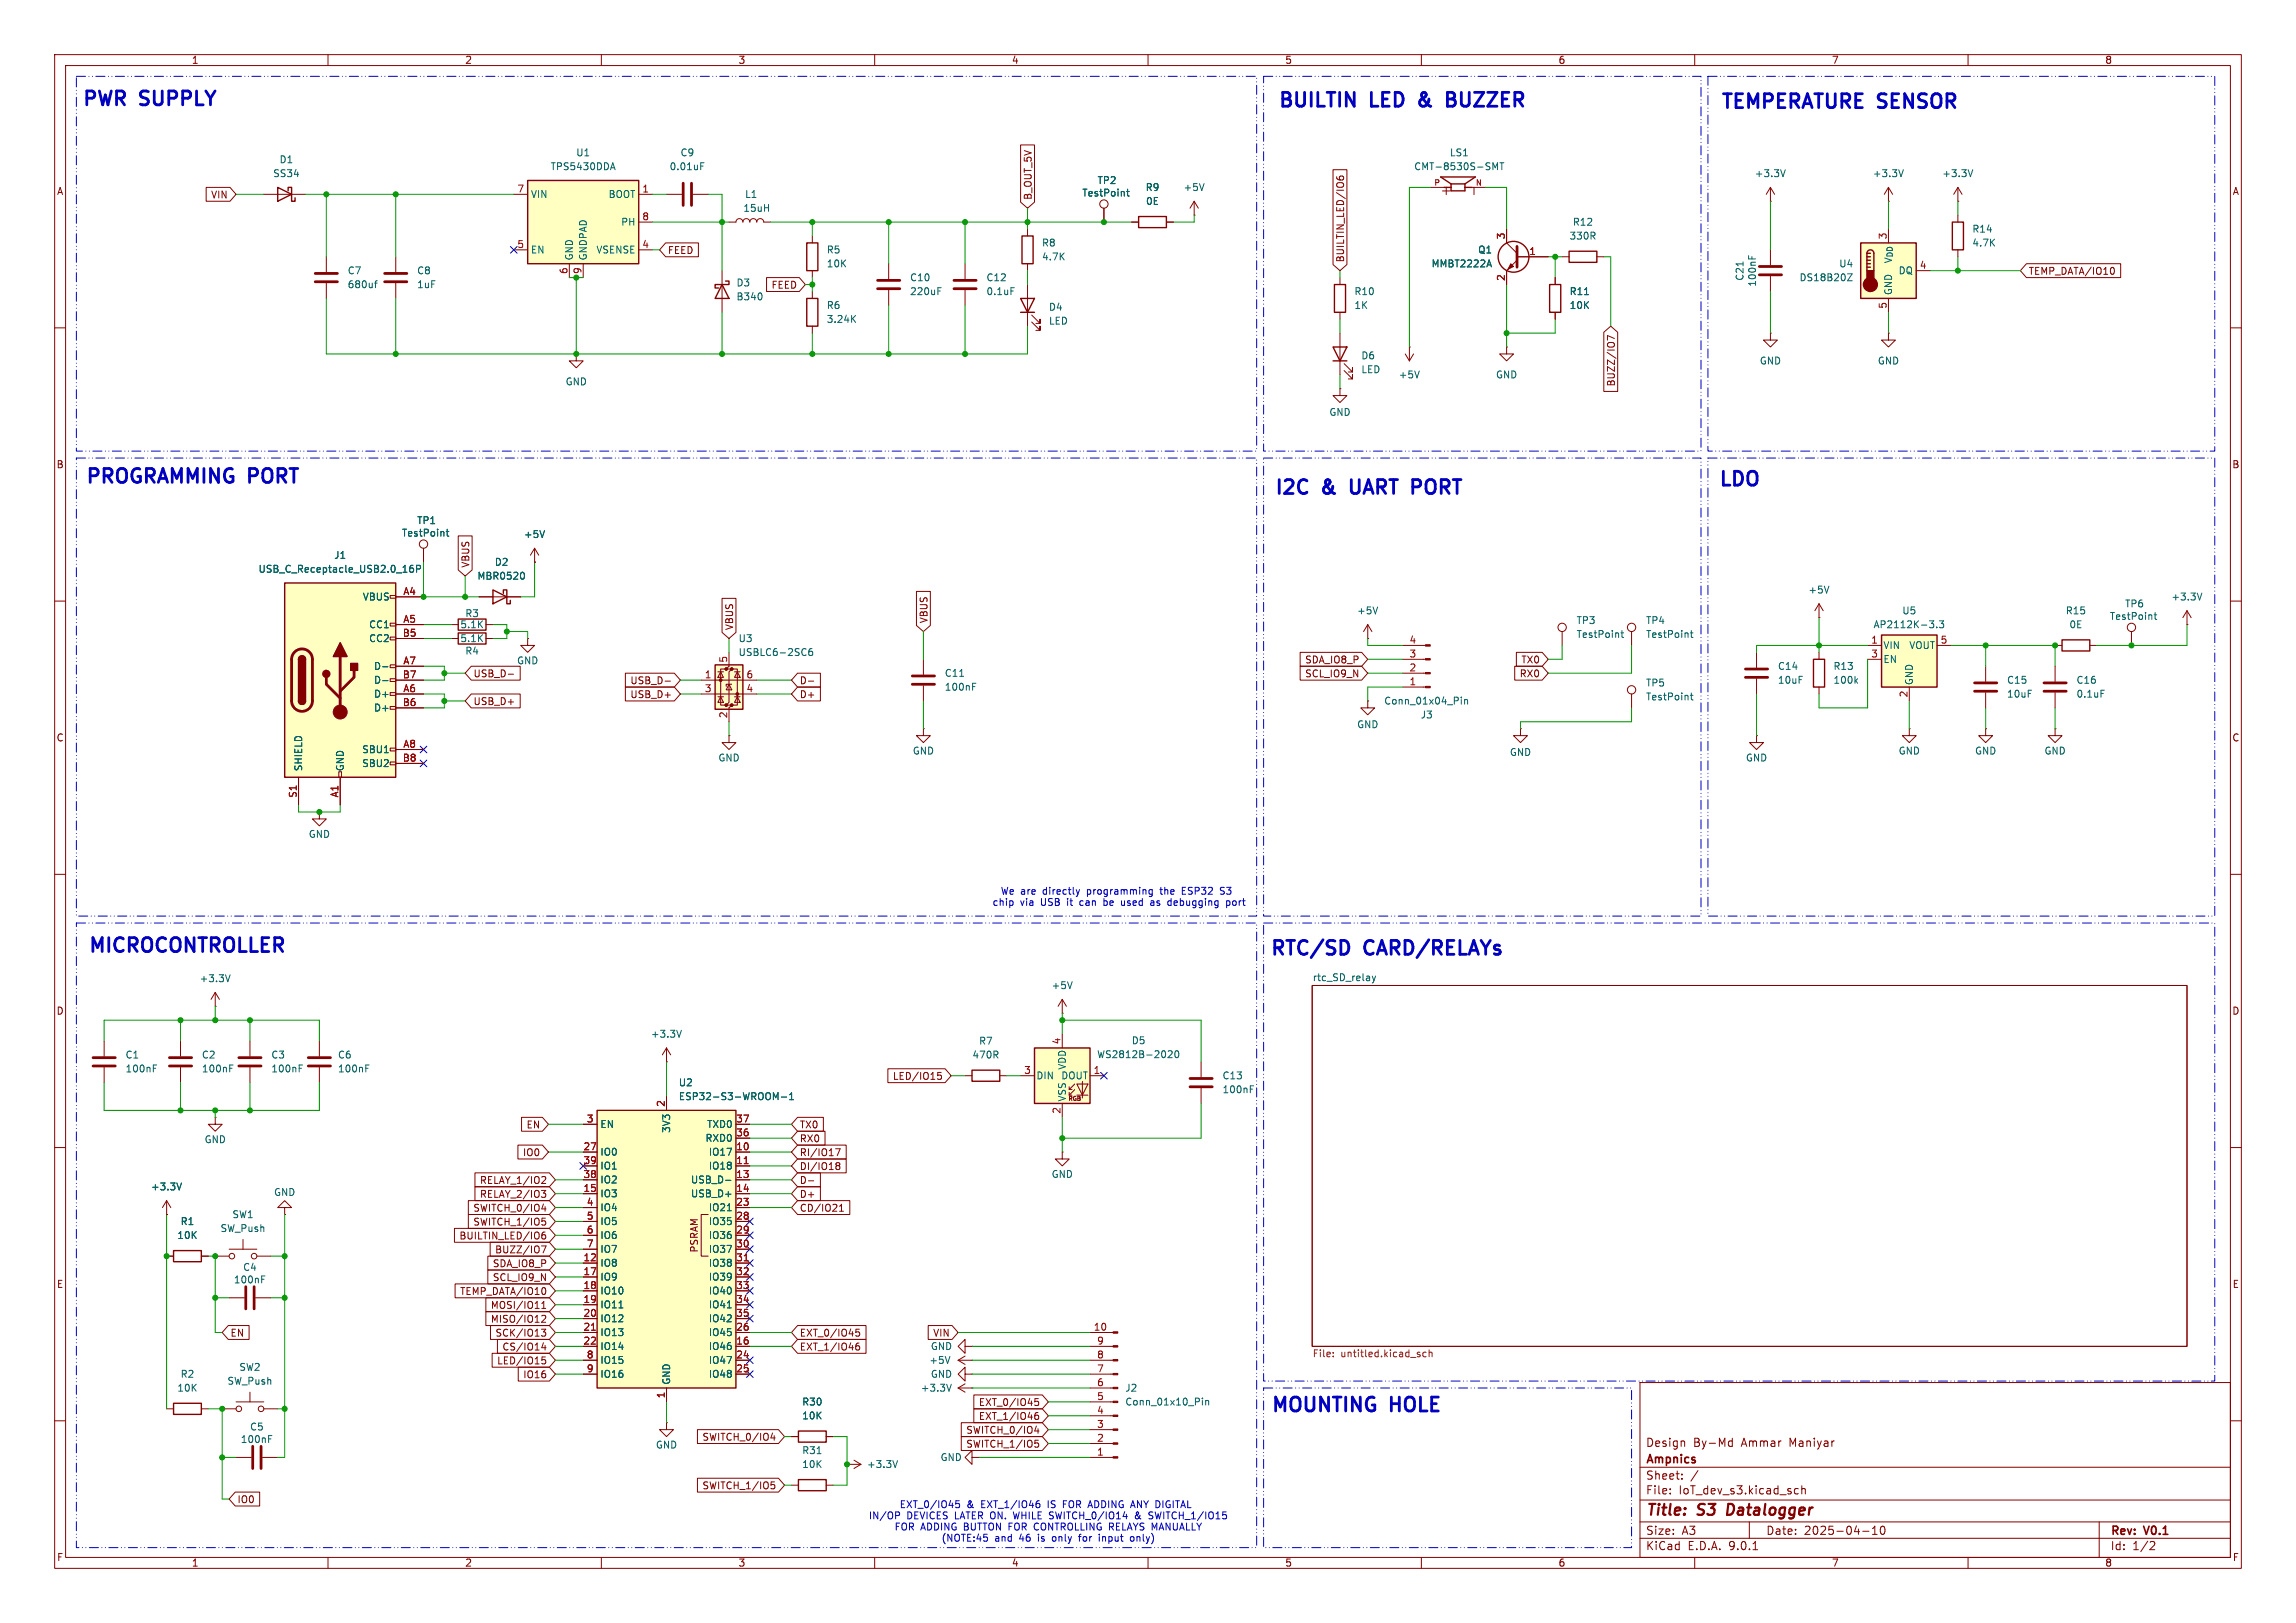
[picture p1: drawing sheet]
<svg xmlns="http://www.w3.org/2000/svg" width="420mm" height="297mm" viewBox="0 0 420 297" stroke-linecap="round" stroke-linejoin="round" font-family="sans-serif">
<defs><g id="words">
<g font-size="3.5" fill="#0000c2">
<text x="14.8" y="20.1">PWR</text>
<text x="25.7" y="20.1">SUPPLY</text>
<text x="233.5" y="20.3">BUILTIN</text>
<text x="250.8" y="20.3">LED</text>
<text x="260.6" y="20.3">&amp;</text>
<text x="266.7" y="20.3">BUZZER</text>
<text x="314.5" y="20.6">TEMPERATURE SENSOR</text>
<text x="15.4" y="89.2">PROGRAMMING PORT</text>
<text x="314.1" y="89.7">LDO</text>
<text x="232.9" y="91.2">I2C</text>
<text x="242" y="91.2">&amp;</text>
<text x="248.1" y="91.2">UART PORT</text>
<text x="15.9" y="175">MICROCONTROLLER</text>
<text x="232.1" y="175.5">RTC/SD</text>
<text x="249.7" y="175.5">CARD/RELAYs</text>
<text x="232.2" y="259.1">MOUNTING</text>
<text x="254.4" y="259.1">HOLE</text>
</g>
<g font-size="2.8" fill="#840000">
<text x="301" y="277.9">Title:</text>
<text x="310.6" y="277.9">S3</text>
<text x="316.8" y="277.9">Datalogger</text>
</g>
<text font-size="2.5" fill="#840000" x="265.5" y="36.1" transform="rotate(-90 265.5 36.1)">+</text>
<g font-size="2.1" fill="#840000">
<text x="301" y="268.2">Ampnics</text>
<text x="301" y="265">Design</text>
<text x="309.7" y="265">By-Md</text>
<text x="318.6" y="265">Ammar</text>
<text x="327.5" y="265">Maniyar</text>
<text x="301" y="273.7">File:</text>
<text x="301" y="271">Sheet:</text>
<text x="307.1" y="273.7">IoT_dev_s3.kicad_sch</text>
<text x="301" y="281.1">Size:</text>
<text x="307.6" y="281.1">A3</text>
<text x="323" y="281.1">Date:</text>
<text x="330" y="281.1">2025-04-10</text>
<text x="386" y="281.3">Rev:</text>
<text x="392.4" y="281.3">V0.1</text>
<text x="301" y="283.9">KiCad</text>
<text x="308.7" y="283.9">E.D.A.</text>
<text x="316.3" y="283.9">9.0.1</text>
<text x="386" y="283.9">Id:</text>
<text x="390.1" y="283.9">1/2</text>
</g>
<g font-size="1.8" fill="#840000">
<text x="35" y="11.9">1</text>
<text x="85" y="11.9">2</text>
<text x="135" y="11.9">3</text>
<text x="185" y="11.9">4</text>
<text x="235" y="11.9">5</text>
<text x="285" y="11.9">6</text>
<text x="335" y="11.9">7</text>
<text x="385" y="11.9">8</text>
<text x="10.3" y="35.9">A</text>
<text x="408.3" y="35.9">A</text>
<text x="38.5" y="36.5">VIN</text>
<text x="188.9" y="36.7" transform="rotate(-90 188.9 36.7)">B_OUT_5V</text>
<text x="122.1" y="46.7">FEED</text>
<text x="141" y="53">FEED</text>
<text x="246.1" y="48.1" transform="rotate(-90 246.1 48.1)">BUILTIN_LED/IO6</text>
<text x="371" y="50.5">TEMP_DATA/IO10</text>
<text x="295.6" y="70.8" transform="rotate(-90 295.6 70.8)">BUZZ/IO7</text>
<text x="10.3" y="85.9">B</text>
<text x="408.2" y="85.9">B</text>
<text x="86" y="104" transform="rotate(-90 86 104)">VBUS</text>
<text x="134.3" y="115.4" transform="rotate(-90 134.3 115.4)">VBUS</text>
<text x="169.9" y="114.1" transform="rotate(-90 169.9 114.1)">VBUS</text>
<text x="86.5" y="124.1">USB_D-</text>
<text x="115.2" y="125.4">USB_D-</text>
<text x="146.2" y="125.4">D-</text>
<text x="238.6" y="121.6">SDA_IO8_P</text>
<text x="238.6" y="124.1">SCL_IO9_N</text>
<text x="277.9" y="124.1">RX0</text>
<text x="278.2" y="121.6">TX0</text>
<text x="86.5" y="129.2">USB_D+</text>
<text x="115.2" y="128">USB_D+</text>
<text x="146.2" y="128">D+</text>
<text x="10.3" y="135.9">C</text>
<text x="408.2" y="135.9">C</text>
<text x="10.3" y="185.9">D</text>
<text x="408.2" y="185.9">D</text>
<text x="163.2" y="197.8">LED/IO15</text>
<text x="96.2" y="206.7">EN</text>
<text x="146.2" y="206.7">TX0</text>
<text x="146.2" y="209.2">RX0</text>
<text x="95.6" y="211.8">IO0</text>
<text x="146.2" y="211.8">RI/IO17</text>
<text x="146.2" y="214.3">DI/IO18</text>
<text x="86.5" y="221.9">SWITCH_0/IO4</text>
<text x="87.7" y="216.9">RELAY_1/IO2</text>
<text x="87.7" y="219.4">RELAY_2/IO3</text>
<text x="146.2" y="221.9">CD/IO21</text>
<text x="146.2" y="216.9">D-</text>
<text x="146.2" y="219.4">D+</text>
<text x="83.9" y="227">BUILTIN_LED/IO6</text>
<text x="86.5" y="224.5">SWITCH_1/IO5</text>
<text x="90" y="232.1">SDA_IO8_P</text>
<text x="90.5" y="229.6">BUZZ/IO7</text>
<text x="127.9" y="229.3" transform="rotate(-90 127.9 229.3)">PSRAM</text>
<text x="10.3" y="235.9">E</text>
<text x="84.1" y="237.2">TEMP_DATA/IO10</text>
<text x="89.7" y="239.7">MOSI/IO11</text>
<text x="90" y="234.6">SCL_IO9_N</text>
<text x="408.3" y="235.9">E</text>
<text x="42.1" y="244.8">EN</text>
<text x="89.7" y="242.3">MISO/IO12</text>
<text x="90.5" y="244.8">SCK/IO13</text>
<text x="146.2" y="244.8">EXT_0/IO45</text>
<text x="170.6" y="244.8">VIN</text>
<text x="90.8" y="249.9">LED/IO15</text>
<text x="91.8" y="247.3">CS/IO14</text>
<text x="146.2" y="247.3">EXT_1/IO46</text>
<text x="95.6" y="252.4">IO16</text>
<text x="179" y="257.5">EXT_0/IO45</text>
<text x="128.4" y="263.8">SWITCH_0/IO4</text>
<text x="176.7" y="262.6">SWITCH_0/IO4</text>
<text x="179" y="260">EXT_1/IO46</text>
<text x="176.7" y="265.1">SWITCH_1/IO5</text>
<text x="43.3" y="275.3">IO0</text>
<text x="128.4" y="272.7">SWITCH_1/IO5</text>
<text x="10.3" y="285.9">F</text>
<text x="35" y="286.9">1</text>
<text x="85" y="286.9">2</text>
<text x="135" y="286.9">3</text>
<text x="185" y="286.9">4</text>
<text x="235" y="286.9">5</text>
<text x="285" y="286.9">6</text>
<text x="335" y="286.9">7</text>
<text x="385" y="286.9">8</text>
<text x="408.3" y="285.9">F</text>
</g>
<g font-size="1.8" fill="#006464">
<text x="105.3" y="28.8">U1</text>
<text x="124.4" y="28.8">C9</text>
<text x="265.1" y="28.8">LS1</text>
<text x="49.9" y="32.6">SS34</text>
<text x="51" y="30.1">D1</text>
<text x="100.6" y="31.3">TPS5430DDA</text>
<text x="122.4" y="31.3">0.01uF</text>
<text x="200.7" y="33.9">TP2</text>
<text x="209.5" y="35.2">R9</text>
<text x="216.4" y="35.2">+5V</text>
<text x="258.6" y="31.3">CMT-8530S-SMT</text>
<text x="320.9" y="32.6">+3.3V</text>
<text x="342.5" y="32.6">+3.3V</text>
<text x="355.2" y="32.6">+3.3V</text>
<text x="97" y="36.4">VIN</text>
<text x="111.2" y="36.4">BOOT</text>
<text x="113.5" y="41.5">PH</text>
<text x="135.9" y="39">15uH</text>
<text x="136.2" y="36.4">L1</text>
<text x="197.9" y="36.2">TestPoint</text>
<text x="209.5" y="37.7">0E</text>
<text x="287.6" y="41.5">R12</text>
<text x="97" y="46.6">EN</text>
<text x="105" y="47.8" transform="rotate(-90 105 47.8)">GND</text>
<text x="107.5" y="47.8" transform="rotate(-90 107.5 47.8)">GNDPAD</text>
<text x="109" y="46.6">VSENSE</text>
<text x="151.1" y="46.6">R5</text>
<text x="190.5" y="45.3">R8</text>
<text x="190.5" y="47.9">4.7K</text>
<text x="270.3" y="46.6">Q1</text>
<text x="287" y="44">330R</text>
<text x="360.7" y="42.8">R14</text>
<text x="360.7" y="45.3">4.7K</text>
<text x="63.5" y="50.4">C7</text>
<text x="63.5" y="52.9">680uf</text>
<text x="76.2" y="50.4">C8</text>
<text x="76.2" y="52.9">1uF</text>
<text x="134.6" y="52.6">D3</text>
<text x="151.1" y="49.1">10K</text>
<text x="166.4" y="51.7">C10</text>
<text x="180.3" y="51.7">C12</text>
<text x="261.8" y="49.1">MMBT2222A</text>
<text x="319.1" y="51.5" transform="rotate(-90 319.1 51.5)">C21</text>
<text x="321.4" y="52.6" transform="rotate(-90 321.4 52.6)">100nF</text>
<text x="329.1" y="51.7">DS18B20Z</text>
<text x="336.3" y="49.1">U4</text>
<text x="346.3" y="48.3" transform="rotate(-90 346.3 48.3)">V_{DD}</text>
<text x="347.2" y="50.4">DQ</text>
<text x="134.6" y="55.2">B340</text>
<text x="151.1" y="56.7">R6</text>
<text x="151.1" y="59.3">3.24K</text>
<text x="166.4" y="54.2">220uF</text>
<text x="180.3" y="54.2">0.1uF</text>
<text x="191.8" y="57.1">D4</text>
<text x="191.8" y="59.6">LED</text>
<text x="247.7" y="56.7">1K</text>
<text x="247.7" y="54.2">R10</text>
<text x="287" y="54.2">R11</text>
<text x="287" y="56.7">10K</text>
<text x="346.3" y="54.1" transform="rotate(-90 346.3 54.1)">GND</text>
<text x="248.9" y="66">D6</text>
<text x="103.4" y="70.7">GND</text>
<text x="248.9" y="68.5">LED</text>
<text x="255.8" y="69.4">+5V</text>
<text x="273.6" y="69.4">GND</text>
<text x="321.8" y="66.9">GND</text>
<text x="343.4" y="66.9">GND</text>
<text x="243.1" y="76.3">GND</text>
<text x="73.4" y="98.4">TestPoint</text>
<text x="76.2" y="96.1">TP1</text>
<text x="95.8" y="98.7">+5V</text>
<text x="47.2" y="105">USB_C_Receptacle_USB2.0_16P</text>
<text x="61" y="102.5">J1</text>
<text x="87.2" y="106.3">MBR0520</text>
<text x="90.4" y="103.7">D2</text>
<text x="66.3" y="110.1">VBUS</text>
<text x="85" y="113.1">R3</text>
<text x="248.2" y="112.6">+5V</text>
<text x="330.7" y="108.8">+5V</text>
<text x="347.9" y="112.6">U5</text>
<text x="377.8" y="112.6">R15</text>
<text x="385.8" y="113.6">TestPoint</text>
<text x="388.6" y="111.4">TP6</text>
<text x="397.1" y="110.1">+3.3V</text>
<text x="67.4" y="115.2">CC1</text>
<text x="67.4" y="117.7">CC2</text>
<text x="84.1" y="115.2">5.1K</text>
<text x="84.1" y="117.7">5.1K</text>
<text x="85" y="120">R4</text>
<text x="135" y="117.7">U3</text>
<text x="288.3" y="114.4">TP3</text>
<text x="288.3" y="116.9">TestPoint</text>
<text x="301" y="114.4">TP4</text>
<text x="301" y="116.9">TestPoint</text>
<text x="342.6" y="115.2">AP2112K-3.3</text>
<text x="344.4" y="119">VIN</text>
<text x="349.2" y="119">VOUT</text>
<text x="378.4" y="115.2">0E</text>
<text x="68.3" y="122.8">D-</text>
<text x="68.3" y="125.3">D-</text>
<text x="94.5" y="121.8">GND</text>
<text x="135" y="120.2">USBLC6-2SC6</text>
<text x="172.7" y="124.1">C11</text>
<text x="301" y="125.8">TP5</text>
<text x="325.1" y="122.8">C14</text>
<text x="325.1" y="125.3">10uF</text>
<text x="335.3" y="122.8">R13</text>
<text x="335.3" y="125.3">100k</text>
<text x="344.4" y="121.5">EN</text>
<text x="350.1" y="125.5" transform="rotate(-90 350.1 125.5)">GND</text>
<text x="367" y="125.3">C15</text>
<text x="379.7" y="125.3">C16</text>
<text x="68.3" y="127.9">D+</text>
<text x="68.3" y="130.4">D+</text>
<text x="172.7" y="126.6">100nF</text>
<text x="253.1" y="129.1">Conn_01x04_Pin</text>
<text x="259.8" y="131.7">J3</text>
<text x="301" y="128.4">TestPoint</text>
<text x="367" y="127.9">10uF</text>
<text x="379.7" y="127.9">0.1uF</text>
<text x="248.2" y="133.5">GND</text>
<text x="55.5" y="141.2" transform="rotate(-90 55.5 141.2)">SHIELD</text>
<text x="63.1" y="141.2" transform="rotate(-90 63.1 141.2)">GND</text>
<text x="66.2" y="138">SBU1</text>
<text x="66.2" y="140.6">SBU2</text>
<text x="131.3" y="139.5">GND</text>
<text x="166.9" y="138.3">GND</text>
<text x="276.1" y="138.5">GND</text>
<text x="319.3" y="139.5">GND</text>
<text x="347.2" y="138.3">GND</text>
<text x="361.2" y="138.3">GND</text>
<text x="373.9" y="138.3">GND</text>
<text x="56.4" y="153.5">GND</text>
<text x="36.4" y="179.9">+3.3V</text>
<text x="240" y="179.6">rtc_SD_relay</text>
<text x="192.3" y="181.2">+5V</text>
<text x="119" y="190.1">+3.3V</text>
<text x="179" y="191.4">R7</text>
<text x="206.9" y="191.3">D5</text>
<text x="22.9" y="193.9">C1</text>
<text x="22.9" y="196.4">100nF</text>
<text x="36.8" y="193.9">C2</text>
<text x="36.8" y="196.4">100nF</text>
<text x="49.5" y="193.9">C3</text>
<text x="49.5" y="196.4">100nF</text>
<text x="61.7" y="193.9">C6</text>
<text x="61.7" y="196.4">100nF</text>
<text x="177.8" y="193.9">470R</text>
<text x="189.5" y="197.7">DIN</text>
<text x="194" y="197.7">DOUT</text>
<text x="195.2" y="195.9" transform="rotate(-90 195.2 195.9)">VDD</text>
<text x="200.6" y="193.8">WS2812B-2020</text>
<text x="223.5" y="197.7">C13</text>
<text x="124.1" y="199">U2</text>
<text x="124.1" y="201.5">ESP32-S3-WROOM-1</text>
<text x="195.2" y="201.7" transform="rotate(-90 195.2 201.7)">VSS</text>
<text x="223.5" y="200.3">100nF</text>
<text x="37.3" y="209.4">GND</text>
<text x="109.7" y="206.6">EN</text>
<text x="122.8" y="207.4" transform="rotate(-90 122.8 207.4)">3V3</text>
<text x="128.9" y="209.1">RXD0</text>
<text x="129.3" y="206.6">TXD0</text>
<text x="109.7" y="211.7">IO0</text>
<text x="109.7" y="214.2">IO1</text>
<text x="129.6" y="211.7">IO17</text>
<text x="129.6" y="214.2">IO18</text>
<text x="192.3" y="215.7">GND</text>
<text x="27.5" y="218">+3.3V</text>
<text x="50" y="219">GND</text>
<text x="109.7" y="216.8">IO2</text>
<text x="109.7" y="219.3">IO3</text>
<text x="109.7" y="221.8">IO4</text>
<text x="126.3" y="216.8">USB_D-</text>
<text x="126.3" y="219.3">USB_D+</text>
<text x="129.6" y="221.8">IO21</text>
<text x="32.3" y="226.9">10K</text>
<text x="32.9" y="224.4">R1</text>
<text x="40.2" y="225.7">SW_Push</text>
<text x="42.4" y="223.1">SW1</text>
<text x="109.7" y="224.4">IO5</text>
<text x="109.7" y="226.9">IO6</text>
<text x="129.6" y="224.4">IO35</text>
<text x="129.6" y="226.9">IO36</text>
<text x="44.4" y="232.8">C4</text>
<text x="109.7" y="229.5">IO7</text>
<text x="109.7" y="232">IO8</text>
<text x="129.6" y="229.5">IO37</text>
<text x="129.6" y="232">IO38</text>
<text x="42.7" y="235.1">100nF</text>
<text x="109.7" y="234.5">IO9</text>
<text x="109.7" y="237.1">IO10</text>
<text x="109.7" y="239.6">IO11</text>
<text x="129.6" y="234.5">IO39</text>
<text x="129.6" y="237.1">IO40</text>
<text x="129.6" y="239.6">IO41</text>
<text x="109.7" y="242.2">IO12</text>
<text x="109.7" y="244.7">IO13</text>
<text x="129.6" y="242.2">IO42</text>
<text x="129.6" y="244.7">IO45</text>
<text x="43.7" y="251.1">SW2</text>
<text x="109.7" y="247.2">IO14</text>
<text x="109.7" y="249.8">IO15</text>
<text x="129.6" y="247.2">IO46</text>
<text x="129.6" y="249.8">IO47</text>
<text x="169.9" y="249.8">+5V</text>
<text x="170.2" y="247.2">GND</text>
<text x="32.3" y="254.9">10K</text>
<text x="32.9" y="252.3">R2</text>
<text x="41.5" y="253.6">SW_Push</text>
<text x="109.7" y="252.3">IO16</text>
<text x="122.8" y="253.5" transform="rotate(-90 122.8 253.5)">GND</text>
<text x="129.6" y="252.3">IO48</text>
<text x="146.6" y="257.4">R30</text>
<text x="168.3" y="254.9">+3.3V</text>
<text x="170.2" y="252.3">GND</text>
<text x="205.7" y="254.9">J2</text>
<text x="205.7" y="257.4">Conn_01x10_Pin</text>
<text x="45.6" y="262">C5</text>
<text x="146.6" y="259.9">10K</text>
<text x="44" y="264.3">100nF</text>
<text x="119.9" y="265.3">GND</text>
<text x="146.6" y="266.3">R31</text>
<text x="146.6" y="268.8">10K</text>
<text x="158.5" y="268.8">+3.3V</text>
<text x="172" y="267.6">GND</text>
</g>
<g font-size="1.8" fill="#a90000">
<text x="94.5" y="35.3">7</text>
<text x="117.4" y="35.3">1</text>
<text x="117.4" y="40.4">8</text>
<text x="94.5" y="45.5">5</text>
<text x="117.4" y="45.5">4</text>
<text x="275.3" y="43.9" transform="rotate(-90 275.3 43.9)">3</text>
<text x="279.6" y="46.7">1</text>
<text x="345.2" y="43.9" transform="rotate(-90 345.2 43.9)">3</text>
<text x="103.9" y="50.2" transform="rotate(-90 103.9 50.2)">6</text>
<text x="106.4" y="50.2" transform="rotate(-90 106.4 50.2)">9</text>
<text x="275.3" y="51.5" transform="rotate(-90 275.3 51.5)">2</text>
<text x="351.1" y="49.3">4</text>
<text x="345.2" y="56.6" transform="rotate(-90 345.2 56.6)">5</text>
<text x="73.7" y="109">A4</text>
<text x="73.6" y="116.6">B5</text>
<text x="73.7" y="114">A5</text>
<text x="257.7" y="117.9">4</text>
<text x="342.2" y="117.9">1</text>
<text x="354.9" y="117.9">5</text>
<text x="73.6" y="124.2">B7</text>
<text x="73.7" y="121.7">A7</text>
<text x="128.8" y="124.2">1</text>
<text x="133.1" y="121.4" transform="rotate(-90 133.1 121.4)">5</text>
<text x="136.5" y="124.2">6</text>
<text x="257.7" y="125.5">1</text>
<text x="257.7" y="122.9">2</text>
<text x="257.7" y="120.4">3</text>
<text x="342.2" y="120.4">3</text>
<text x="73.6" y="129.3">B6</text>
<text x="73.7" y="126.7">A6</text>
<text x="128.8" y="126.7">3</text>
<text x="133.1" y="131.5" transform="rotate(-90 133.1 131.5)">2</text>
<text x="136.5" y="126.7">4</text>
<text x="349" y="127.7" transform="rotate(-90 349 127.7)">2</text>
<text x="73.7" y="136.9">A8</text>
<text x="73.6" y="139.4">B8</text>
<text x="54.4" y="146.1" transform="rotate(-90 54.4 146.1)">S1</text>
<text x="62" y="146" transform="rotate(-90 62 146)">A1</text>
<text x="194.1" y="191.2" transform="rotate(-90 194.1 191.2)">4</text>
<text x="187.3" y="196.6">3</text>
<text x="200" y="196.6">1</text>
<text x="121.7" y="202.6" transform="rotate(-90 121.7 202.6)">2</text>
<text x="194.1" y="203.9" transform="rotate(-90 194.1 203.9)">2</text>
<text x="107.2" y="205.5">3</text>
<text x="134.6" y="205.5">37</text>
<text x="134.6" y="208">36</text>
<text x="106.6" y="210.6">27</text>
<text x="106.6" y="213.1">39</text>
<text x="106.6" y="215.6">38</text>
<text x="134.6" y="210.6">10</text>
<text x="134.6" y="213.1">11</text>
<text x="134.6" y="215.6">13</text>
<text x="106.6" y="218.2">15</text>
<text x="107.2" y="220.7">4</text>
<text x="134.6" y="218.2">14</text>
<text x="134.6" y="220.7">23</text>
<text x="107.2" y="223.3">5</text>
<text x="107.2" y="225.8">6</text>
<text x="134.6" y="223.3">28</text>
<text x="134.6" y="225.8">29</text>
<text x="106.6" y="230.9">12</text>
<text x="106.6" y="233.4">17</text>
<text x="107.2" y="228.3">7</text>
<text x="134.6" y="228.3">30</text>
<text x="134.6" y="230.9">31</text>
<text x="134.6" y="233.4">32</text>
<text x="106.6" y="236">18</text>
<text x="106.6" y="238.5">19</text>
<text x="134.6" y="236">33</text>
<text x="134.6" y="238.5">34</text>
<text x="106.6" y="241">20</text>
<text x="106.6" y="243.6">21</text>
<text x="134.6" y="241">35</text>
<text x="134.6" y="243.6">26</text>
<text x="200" y="243.6">10</text>
<text x="106.6" y="246.1">22</text>
<text x="107.2" y="248.7">8</text>
<text x="107.2" y="251.2">9</text>
<text x="134.6" y="246.1">16</text>
<text x="134.6" y="248.7">24</text>
<text x="134.6" y="251.2">25</text>
<text x="200.6" y="251.2">7</text>
<text x="200.6" y="248.7">8</text>
<text x="200.6" y="246.1">9</text>
<text x="121.7" y="256" transform="rotate(-90 121.7 256)">1</text>
<text x="200.6" y="256.3">5</text>
<text x="200.6" y="253.7">6</text>
<text x="200.6" y="263.9">2</text>
<text x="200.6" y="261.4">3</text>
<text x="200.6" y="258.8">4</text>
<text x="200.6" y="266.4">1</text>
</g>
<g font-size="1.8" fill="#0000c2">
<text x="181.5" y="166">chip</text>
<text x="183" y="163.9">We are</text>
<text x="186.6" y="166">via</text>
<text x="190.5" y="166">USB</text>
<text x="190.9" y="163.9">directly</text>
<text x="195.5" y="166">it</text>
<text x="198" y="166">can</text>
<text x="199.1" y="163.9">programming</text>
<text x="202.6" y="166">be</text>
<text x="206" y="166">used</text>
<text x="211.5" y="166">as</text>
<text x="212.8" y="163.9">the</text>
<text x="214.9" y="166">debugging</text>
<text x="216.9" y="163.9">ESP32</text>
<text x="224.1" y="163.9">S3</text>
<text x="225.8" y="166">port</text>
<text x="158.8" y="278.2">IN/OP</text>
<text x="163.5" y="280.3">FOR ADDING BUTTON FOR CONTROLLING RELAYS MANUALLY</text>
<text x="164.5" y="276.2">EXT_0/IO45</text>
<text x="165.9" y="278.2">DEVICES LATER ON.</text>
<text x="176.8" y="276.2">&amp;</text>
<text x="179.6" y="276.2">EXT_1/IO46</text>
<text x="185.9" y="278.2">WHILE SWITCH_0/IO14</text>
<text x="191.9" y="276.2">IS</text>
<text x="194.9" y="276.2">FOR ADDING ANY DIGITAL</text>
<text x="208.5" y="278.2">&amp;</text>
<text x="211.2" y="278.2">SWITCH_1/IO15</text>
<text x="172.1" y="282.3">(NOTE:45</text>
<text x="182" y="282.3">and</text>
<text x="186.6" y="282.3">46</text>
<text x="190.2" y="282.3">is</text>
<text x="193" y="282.3">only</text>
<text x="198.1" y="282.3">for</text>
<text x="201.9" y="282.3">input</text>
<text x="207.8" y="282.3">only)</text>
</g>
<g font-size="1.8" fill="#725600">
<text x="240" y="248.7">File:</text>
<text x="245.3" y="248.7">untitled.kicad_sch</text>
</g>
<g font-size="1.4" fill="#a90000">
<text x="262.3" y="34">P</text>
<text x="269.9" y="34">N</text>
</g>
<text font-size="1.1" fill="#840000" x="195.3" y="201.7">RGB</text>
</g></defs>
<g fill="none" stroke="#840000" stroke-width=".18">
<path d="M10 10h400v277h-400zM12 12h396v273h-396zM60 10v2M110 10v2M160 10v2M210 10v2M260 10v2M310 10v2M360 10v2M132.1 49.5v7.7M275.6 41.9v2.6l1.9 1.9M277.5 47.6l-1.9 1.9v2.6"/>
<path d="M277.5 47h5.7M284.5 50.8v1.3M284.5 57.2v1.2M10 60h2M245.1 71.1v1.3h1.3l-1.3 1.3-1.3-1.3h1.3M245.1 71.1h.1M275.6 63.5v1.3h1.3l-1.3 1.2-1.3-1.2h1.3M275.6 63.5h.1M408 60h2M10 110h2M332.7 113h.1M332.7 110.5l-.7 1.3"/>
<path d="M332.7 110.5l.8 1.3M332.7 110.5v2.5M408 110h2M10 160h2M408 160h2M240 180.3h160v66.1h-160zM10 210h2M408 210h2M175.3 254l1.2 .8M175.3 254h2.5M175.3 248.9l1.2 .8M175.3 248.9h2.5"/>
<path d="M176.5 253.2l-1.2 .8M176.5 248.2l-1.2 .7M177.8 254h.1M177.8 248.9h.1M300 253h108v32h-108zM10 260h2M300 278.5h108M300 274.5h108M300 268.5h108M305.5 273.2v.2M305.5 272.5v.1M307.7 270.5v.2"/>
<path d="M307.7 269.8v.1M307.9 263.7l.3 .2v.8M310.6 269.1l-1.3 1.9M316.3 264.6h.6M316.3 263.8h.6M316.9 263.2v1.5M320 278.5v3M328.4 273.3h.5M328.4 272.5h.5M329.6 272.5l.2-.1 .4 .1v.9M329.6 271.9v1.5M342.5 279.7l.4-.4v1.5"/>
<path d="M344.1 279.4l.2-.1a.8 .8 0 0 1 .5 .7 .8 .8 0 0 1-.5 .8l-.2-.2-.2-.4zM384 278.5v6.5M408 260h2M60 285v2M110 285v2M160 285v2M210 285v2M260 285v2M300 281.5h108M310 285v2M320.7 283.6h.8M340.7 280.2h1.2"/>
<path d="M342.5 280.8h.9M360 285v2M393.5 282.1l.5 .1 .2 .3-1 1.1h1"/>
</g>
<path d="M316.2 275.2l-.3 2h.5" fill="none" stroke="#840000" stroke-width=".4"/>
<path d="M139.3 53.7l.1 .4-.1 .7M272.1 48.5h.6M272.4 47.6l.4 1.2M289.9 53.9h.7M334.6 107.3l-.5 1.2M251 178.6l.3 .9M251.3 179.5l-.3 .4M251.6 178.6l-.3 .9M173.8 248.2l-.5 1.3M174 253.3l-.4 1.3" fill="none" stroke="#006464" stroke-width=".18"/>
<path d="M243.9 248.2v.1M243.9 247.5v.1M260.9 247.5l-.4-.1-.2 .3 .1 .5h.5M261.4 247.6l.2-.2 .3 .1 .1 .8M261.4 247v1.3" fill="none" stroke="#725600" stroke-width=".18"/>
<path d="M277.5 45.1v3.8" fill="none" stroke="#840000" stroke-width=".51"/>
<g fill="none" stroke="#840000" stroke-width=".25">
<path d="M132.1 52.1l1.2 2.5h-2.5zM132.7 51.4h.6v.7h-2.5v.6h.6M283.5 52.1h2v5.1h-2z"/>
<circle cx="276.9" cy="47" r="2.82"/>
</g>
<path d="M276.4 48.3l.5 .5-1.1 .5z" fill="#840000" stroke="#840000" stroke-width=".18"/>
<path d="M109.2 203.2h25.4v50.8h-25.4z" fill="#ffffc2"/>
<path d="M50.8 34.3l2.5 1.3-2.5 1.2zM52.7 34.9v-.6h.6v2.5h.7v-.6M147.6 44.5h2v5h-2zM147.6 54.6h2v5.1h-2zM83.8 113.3h5.1v2h-5.1zM83.8 115.8h5.1v2.1h-5.1zM90.2 108l2.5 1.2-2.5 1.3zM92.1 108.6v-.6h.6v2.5h.6v-.6M377.2 117.1h5.1v2h-5.1zM331.7 120.7h2.1v5h-2.1zM109.2 203.2h25.4v50.8h-25.4zM146 270.8h5.1v2h-5.1z" fill="none" stroke="#840000" stroke-width=".25"/>
<g fill="none" stroke="#840000" stroke-width=".18">
<path d="M48.3 35.6h7.6M72.4 47v2.8M72.4 51.8v2.8M133.3 40.6h1.3a.64 .64 0 0 1 .7-.6 .64 .64 0 0 1 .6 .6 .64 .64 0 0 1 .6-.6 .64 .64 0 0 1 .7 .6 .64 .64 0 0 1 .6-.6 .64 .64 0 0 1 .6 .6 .64 .64 0 0 1 .7-.6 .64 .64 0 0 1 .6 .6h1.3M148.6 43.2v1.3M148.6 49.5v1.3M148.6 53.3v1.3M148.6 59.7v1.3M162.6 48.3v2.8M162.6 53.1v2.8M82.5 114.3h1.3M82.5 116.8h1.3"/>
<path d="M87.6 109.2h7.6M88.9 114.3h1.3M88.9 116.8h1.3M96.5 116.8v1.3h1.3l-1.3 1.3-1.3-1.3h1.3M96.5 116.8h.1M250.2 116.8h.1M250.2 114.3l-.8 1.3M250.2 114.3l.8 1.3M250.2 114.3v2.5M256.5 118.1h4.3M285.7 115.6v2.5M298.4 115.6v2.5"/>
<path d="M332.7 119.4v1.3M375.9 118.1h1.3M382.3 118.1h1.2M400 114.3h.1M400 111.8l-.7 1.2M400 111.8l.8 1.2M400 111.8v2.5M168.9 133.4v1.2h1.3l-1.3 1.3-1.3-1.3h1.3M168.9 133.4h.1M168.9 120.7v2.7M168.9 125.5v2.8M250.2 128.3v1.2h1.3l-1.3 1.3-1.3-1.3h1.3"/>
<path d="M250.2 128.3h.1M256.5 125.7h4.3M256.5 123.2h4.3M256.5 120.7h4.3M278.1 133.4v1.2h1.3l-1.3 1.3-1.2-1.3h1.2M278.1 133.4h.1M298.4 127v2.5M332.7 125.7v1.3M375.9 133.4v1.2h1.3l-1.3 1.3-1.3-1.3h1.3M375.9 133.4h.1M375.9 121.9v2.8M375.9 126.7v2.8"/>
<path d="M19 190.5v2.8M19 195.3v2.8M121.9 194.3h.1M121.9 191.8v2.5M121.9 191.8l-.7 1.2M121.9 191.8l.8 1.2M194.3 185.4h.1M194.3 182.9l-.8 1.3M194.3 182.9l.8 1.3M194.3 182.9v2.5M30.5 219.7l-.8 1.3M30.5 219.7l.7 1.3"/>
<path d="M30.5 219.7v2.5M39.4 204.5v1.2h1.2l-1.2 1.3-1.3-1.3h1.3M39.4 204.5h.1M106.7 205.7h2.5M106.7 210.8h2.5M106.7 213.4h2.5M106.7 215.9h2.5M106.7 218.4h2.5M121.9 200.7v2.5M134.6 205.7h2.6M134.6 210.8h2.6M134.6 213.4h2.6"/>
<path d="M134.6 215.9h2.6M134.6 218.4h2.6M134.6 208.3h2.6M30.5 222.2h.1M106.7 221h2.5M106.7 223.5h2.5M106.7 226.1h2.5M106.7 228.6h2.5M106.7 231.1h2.5M106.7 233.7h2.5M106.7 236.2h2.5M106.7 238.8h2.5"/>
<path d="M129.5 222.2h-1.2v7.7h1.2M134.6 221h2.6M134.6 223.5h2.6M134.6 226.1h2.6M134.6 228.6h2.6M134.6 231.1h2.6M134.6 233.7h2.6M134.6 236.2h2.6M134.6 238.8h2.6M106.7 241.3h2.5M106.7 243.8h2.5M106.7 246.4h2.5"/>
<path d="M106.7 248.9h2.5M106.7 251.5h2.5M121.9 254v2.5M134.6 241.3h2.6M134.6 243.8h2.6M134.6 246.4h2.6M134.6 248.9h2.6M134.6 251.5h2.6M144.8 271.8h1.2M151.1 271.8h1.3"/>
<circle cx="285.8" cy="114.8" r=".76"/>
<circle cx="298.5" cy="114.8" r=".76"/>
<circle cx="298.5" cy="126.2" r=".76"/>
</g>
<g fill="none" stroke="#006464" stroke-width=".18">
<path d="M156 58.3l.5 .7M156.5 57.7l-.7 .8M171.6 53.3h.4M171.6 52.6h.6M95.6 104.7a.79 .79 0 0 1 0 1.3M252 111.1l-.4 1.2M296.5 115.8h.5M296.7 115.4v1.1l.3 .2M309.2 115.8h.5M309.4 115.4v1.1l.3 .2M402.8 108.5l-.5 1.3M175.6 123.8h.7"/>
<path d="M177.9 125.6h.4M177.9 125h.6M267.3 127.6v.1M267.3 128v.8M267.9 128v.8M267.9 128.1l.2-.1 .3 .1 .1 .7M309.2 127.2h.5M309.4 126.8v1.1l.3 .2M339.4 124.6l.4 .4M339.8 124.2l-.5 .5M384.3 126.3h.6M196.1 179.6l-.4 1.3"/>
<path d="M28.1 195.5h.4M28.1 194.9h.6M124.6 188.5l-.4 1.3M33.2 216.5l-.4 1.2M132.7 216h1M141.9 200.9l.4-.9v1.2M142.9 200.8h1M144.4 201.2h.8M144.4 200.3l.4-.3v1.2M113.2 239.3h.7M133 239.3h.8M133 221.6h.8"/>
<path d="M149.5 266h.7"/>
</g>
<path d="M136.1 212.9h.8M136.1 230.7h.8M108.2 243.4h.7" fill="none" stroke="#a90000" stroke-width=".18"/>
<path d="M70.4 50h4M70.4 51.6h4M160.5 51.3h4.1M160.5 52.8h4.1M166.9 123.7h4M166.9 125.2h4M373.9 125h4.1M373.9 126.5h4.1M17 193.5h4.1M17 195.1h4.1" fill="none" stroke="#840000" stroke-width=".51"/>
<g fill="#840000" stroke="#840000" stroke-width=".18">
<path d="M260.8 125.6h.8v.3h-.8z"/>
<path d="M260.8 123.1h.8v.2h-.8z"/>
<path d="M260.8 120.5h.8v.3h-.8z"/>
<path d="M260.8 118h.8v.2h-.8z"/>
</g>
<path d="M130.8 121.7h5.1v8.1h-5.1z" fill="#ffffc2"/>
<g fill="#840000" stroke="#840000" stroke-width=".18">
<circle cx="131.8" cy="124.5" r=".25"/>
<circle cx="132.8" cy="122.4" r=".25"/>
<circle cx="132.8" cy="129" r=".25"/>
<circle cx="133.9" cy="122.4" r=".25"/>
<circle cx="133.9" cy="129" r=".25"/>
<circle cx="134.9" cy="127" r=".25"/>
</g>
<g fill="none" stroke="#840000" stroke-width=".18">
<path d="M59.7 47v2.8M59.7 51.8v2.8M105.4 64.8v1.2h1.3l-1.3 1.3-1.3-1.3h1.3M105.4 64.8h.1M245.1 61v7.6M245.9 67.8l1.5 1.5v-.7v.7h-.8M245.9 66.5l1.5 1.6v-.8v.8h-.8M257 64.8l.8 1.2M257.8 63.5h.1M257.8 63.5v2.5M258.6 64.8l-.8 1.2M97.8 102.9h.1"/>
<path d="M97.8 100.3l-.8 1.3M97.8 100.3l.8 1.3M97.8 100.3v2.6M133.3 119.4v2.5l-.5 .5h1.1l-.6 .5v5.6l-.5 .5h1.1l-.6 .5v2.6M128.3 124.5h10.1M128.3 127h10.1M131.3 127.5h1M131.3 122.9h1M131.8 122.9l.5 1.1h-1zM131.8 127.5l.5 1h-1zM132.8 122.4h-1v6.6h1M133.3 125.2l.6 1h-1.1z"/>
<path d="M133.9 125.2h-1.1v.4M133.9 122.4h1v6.6h-1M134.4 127.5h1M134.4 122.9h1M134.9 122.9l.5 1.1h-1zM134.9 127.5l.5 1h-1zM52.1 221h1.2l-1.2-1.3-1.3 1.3h1.3v1.2M52.1 222.2h.1M30.5 257.8h1.2M36.8 257.8h1.3M40.6 257.8h2.6M43.2 256.5h5.1"/>
<path d="M45.7 254.8v1.7M48.3 257.8h2.5M43.2 266.7h2.8M48 266.7h2.8M121.9 260.3v1.3h1.3l-1.3 1.3-1.3-1.3h1.3M121.9 260.3h.1"/>
<circle cx="43.7" cy="257.8" r=".51"/>
<circle cx="47.8" cy="257.8" r=".51"/>
</g>
<path d="M243.8 63.5h2.6l-1.3 2.5zM243.8 66h2.6M130.8 121.7h5.1v8.1h-5.1zM31.7 256.8h5.1v2h-5.1z" fill="none" stroke="#840000" stroke-width=".25"/>
<path d="M68.5 51.8h.5M69 51.4l-.3 .2v1M259.6 67.9l-.4 1.3M99.6 97.1l-.4 1.3M148.5 118.7l-.3 .1a.86 .86 0 0 0 0 1.2l.4-.2 .1-.4-.3-.2h-.3l-.2 .2M49.1 263.3h.5M49.1 262.7h.6" fill="none" stroke="#006464" stroke-width=".18"/>
<path d="M57.7 50h4M57.7 51.6h4M46.2 264.7v4M47.8 264.7v4" fill="none" stroke="#840000" stroke-width=".51"/>
<path d="M52.1 106.7h20.3v35.5h-20.3z" fill="#ffffc2"/>
<g fill="none" stroke="#840000" stroke-width=".18">
<path d="M261.6 34.3h2.6M269.2 34.3h2.6M269.6 34.3v1.3M323.8 36.8h.1M323.8 34.3v2.5M323.8 34.3l-.7 1.3M323.8 34.3l.8 1.3M345.4 36.8h.1M345.4 34.3l-.7 1.3M345.4 34.3l.8 1.3M345.4 34.3v2.5M245.1 50.8v1.3"/>
<path d="M245.1 57.2v1.2M323.8 45.7v2.8M323.8 50.5v2.8M323.8 61v1.2h1.3l-1.3 1.3-1.2-1.3h1.2M323.8 61h.1M71.4 109h1v.5h-1zM71.4 114h1v.6h-1zM71.4 116.6h1v.5h-1zM72.4 109.2h5.1M72.4 114.3h5.1M72.4 116.8h5.1M77.5 100.3v2.6"/>
<path d="M71.4 121.7h1v.5h-1zM71.4 124.2h1v.5h-1zM71.4 126.7h1v.6h-1zM71.4 129.3h1v.5h-1zM71.4 136.9h1v.5h-1zM71.4 139.4h1v.6h-1zM72.4 121.9h5.1M72.4 124.5h5.1M72.4 127h5.1M72.4 129.5h5.1M72.4 137.2h5.1M72.4 139.7h5.1"/>
<path d="M133.3 134.6v1.3h1.3l-1.3 1.3-1.2-1.3h1.2M133.3 134.6h.1M349.2 133.4v1.2h1.3l-1.3 1.3-1.2-1.3h1.2M349.2 133.4h.1M363.2 121.9v2.8M363.2 126.7v2.8M54.6 142.2v5.1M58.4 148.6v1.3h1.3l-1.3 1.2-1.3-1.2h1.3M58.4 148.6h.1M62 141.2h.5v1h-.5zM62.2 142.2v5.1M30.5 229.9h1.2"/>
<path d="M36.8 229.9h1.3M41.9 237.5h2.8M46.7 237.5h2.8"/>
<circle cx="77.5" cy="99.6" r=".76"/>
</g>
<path d="M265.4 33.7v.6M265.4 33.7h2.6M265.4 33.7l-1.9-1.3h6.4l-1.9 1.3M268 33.7v1.2h-2.6M268 34.3h1.2M244.1 52.1h2v5.1h-2zM52.1 106.7h20.3v35.5h-20.3zM54.6 120.7a.64 .64 0 0 1 .6-.7 .64 .64 0 0 1 .7 .7M54.6 128.3a.64 .64 0 0 0 .6 .6 .64 .64 0 0 0 .7-.6M31.7 228.9h5.1v2h-5.1z" fill="none" stroke="#840000" stroke-width=".25"/>
<path d="M321.8 50.3h4.1M321.8 48.8h4.1M53.9 119.3a1.9 1.9 0 0 1 2.1-.4 1.9 1.9 0 0 1 1.1 1.8v7.6a1.91 1.91 0 0 1-1.9 1.9 1.91 1.91 0 0 1-1.9-1.9v-7.8l.2-.6zM59.7 124v1.2l2.5 2.6M62.2 120.1v10.2M64.8 122.7v1.3l-2.6 2.5M361.2 125h4.1M361.2 126.5h4.1M45 235.5v4M46.5 235.5v4" fill="none" stroke="#840000" stroke-width=".51"/>
<g fill="#840000" stroke="#840000" stroke-width=".25">
<path d="M54.6 120.7h1.3v7.6h-1.3z"/>
<path d="M54.8 120.2a.64 .64 0 0 1 .7-.1 .64 .64 0 0 1 .4 .6h-1.3z"/>
<path d="M54.6 128.3h1.3a.64 .64 0 0 1-.7 .6 .64 .64 0 0 1-.6-.6z"/>
<path d="M62.2 117.6l1.3 2.5h-2.5z"/>
<path d="M64.1 121.4h1.3v1.3h-1.3z"/>
<circle cx="59.7" cy="123.3" r=".63"/>
</g>
<circle cx="62.2" cy="130.3" r="1.27" fill="#840000" stroke="#840000" stroke-width=".18"/>
<g fill="none" stroke="#006464" stroke-width=".18">
<path d="M273.1 31.1v-1.3l.4 .9 .4-.9v1.3M274.4 29.8h.7M274.7 29.8v1.3M326.6 31.1l-.5 1.2M348.2 31.1l-.5 1.2M318.8 47.9v.8M319.9 46.8v.6M320.5 47v.4M81.6 97.3h.5M81.8 96.8v1.1l.3 .2M75.5 103.4l-.3 .1a.86 .86 0 0 0 0 1.2l.4-.1 .1-.4-.3-.3-.3 .1-.2 .2M76.2 104.1h.6l.1-.2v-.3l-.7-.2v1.3"/>
<path d="M70 122h1M70 124.6h1M47.9 234.1h.4M47.9 233.5h.6"/>
</g>
<path d="M344.2 116.2h10.1v9.5h-10.1z" fill="#ffffc2"/>
<path d="M344.2 116.2h10.1v9.5h-10.1z" fill="none" stroke="#840000" stroke-width=".25"/>
<g fill="none" stroke="#840000" stroke-width=".18">
<path d="M341.6 118.1h2.6M354.3 118.1h2.6M341.6 120.7h2.6M349.2 125.7v2.6M39.4 229.9h2.5M41.9 228.6h5.1M44.4 226.8v1.8M47 229.9h2.5"/>
<circle cx="42.4" cy="229.9" r=".51"/>
<circle cx="46.5" cy="229.9" r=".51"/>
</g>
<path d="M352.9 113.6h.8l-.4 .5M353.7 114.2v.6M354.3 114.8v.1M354.8 113.6h.7l-.4 .5 .4 .1v.6l-.2 .1-.5-.1" fill="none" stroke="#006464" stroke-width=".18"/>
<path d="M96.5 33h20.3v15.3h-20.3z" fill="#ffffc2"/>
<path d="M96.5 33h20.3v15.3h-20.3z" fill="none" stroke="#840000" stroke-width=".25"/>
<g fill="none" stroke="#840000" stroke-width=".18">
<path d="M94 35.6h2.5M116.8 35.6h2.6M121.9 35.6h2.8M126.7 35.6h2.8M94 45.7h2.5M104.1 48.3v2.5M106.7 48.3v2.5M116.8 45.7h2.6M116.8 40.6h2.6M389.9 115.6v2.5M363.2 133.4v1.2h1.3l-1.3 1.3-1.3-1.3h1.3M363.2 133.4h.1"/>
<path d="M219.7 194.3v2.8M219.7 199.1v2.8"/>
<circle cx="389.9" cy="114.8" r=".76"/>
</g>
<path d="M111.8 30.7h.6M112.1 29.8l.4 1.3M128.2 30.4h.4M128.2 29.8h.6M394 112.5h.5M394.2 112.1v1.1l.3 .2M228.7 199.3h.4M228.7 198.7h.6" fill="none" stroke="#006464" stroke-width=".18"/>
<path d="M125 33.5v4.1M126.5 33.5v4.1M217.7 197.4h4M217.7 198.9h4" fill="none" stroke="#840000" stroke-width=".51"/>
<path d="M189.2 191.8h10.2v10.1h-10.2z" fill="#ffffc2"/>
<g fill="none" stroke="#840000" stroke-width=".18">
<path d="M358.1 36.8h.1M358.1 34.3v2.5M358.1 39.4v1.2M358.1 34.3l-.7 1.3M358.1 34.3l.8 1.3M358.1 45.7v1.3M345.4 61v1.2h1.3l-1.3 1.3-1.2-1.3h1.2M345.4 61h.1M321.3 134.6v1.3h1.3l-1.3 1.3-1.3-1.3h1.3M321.3 134.6h.1M186.7 196.9h2.5M194.3 189.2v2.6"/>
<path d="M195.6 199.4h.5M196.6 198.4l-1 1v-.5M196.6 199.4l-1 1v-.5M197 198.4h2l-1 2zM198 197.9v3M199.4 196.9h2.5M194.3 201.9v2.6M195.6 200.4h.5M197 200.4h2"/>
</g>
<path d="M357.1 40.6h2.1v5.1h-2.1zM189.2 191.8h10.2v10.1h-10.2z" fill="none" stroke="#840000" stroke-width=".25"/>
<path d="M360.9 31.1l-.5 1.2M213.7 192.4l.5-.1 .2 .3-.8 .9h.8M215 192.4l.2-.1a.68 .68 0 0 1 .4 .6 .68 .68 0 0 1-.4 .6l-.3-.4z" fill="none" stroke="#006464" stroke-width=".18"/>
<path d="M340.4 44.5h10.1v10.1h-10.1z" fill="#ffffc2"/>
<g fill="none" stroke="#840000" stroke-width=".25">
<path d="M208.3 39.6h5.1v2.1h-5.1zM186.7 54.6h2.5l-1.2 2.6zM186.7 57.2h2.5M186.9 43.2h2.1v5.1h-2.1zM287 46h5.1v2h-5.1zM340.4 44.5h10.1v10.1h-10.1zM341.5 46.4a.64 .64 0 0 1 .6-.7 .64 .64 0 0 1 .7 .7v3.1M341.5 46.4v3.1M341.5 46.4h.6M341.5 47h.6M341.5 47.6h.6M341.5 48.3h.6"/>
<path d="M341.5 48.9h.6M177.8 195.8h5.1v2.1h-5.1zM146 261.9h5.1v2h-5.1z"/>
</g>
<g fill="#840000" stroke="#840000" stroke-width=".25">
<path d="M341.5 49.5h1.3v1.9h-1.3z"/>
<circle cx="342.1" cy="52.1" r="1.27"/>
</g>
<g fill="none" stroke="#840000" stroke-width=".18">
<path d="M37.7 34.3h4.4l1.1 1.3-1.1 1.2h-4.4zM186.7 26.5h2.5v10.5l-1.2 1.1-1.3-1.1zM201.9 38.1v2.5M218.4 39.4h.1M218.4 36.8l-.7 1.3M218.4 36.8l.8 1.3M218.4 36.8v2.6M243.8 31.1h2.6v17.3l-1.3 1.1-1.3-1.1zM244.5 32.3l.1 .4a.86 .86 0 0 0 1.2 0l-.1-.4-.5-.1-.2 .3 .1 .3 .1 .1M121.8 44.4h6v2.6h-6l-1.2-1.3zM140.2 50.8h6l1.1 1.3-1.1 1.2h-6zM176.5 48.3v2.8"/>
<path d="M176.5 53.1v2.8M188 41.9v1.3M188 48.3v1.2M188 52.1v7.6M188.7 58.9l1.5 1.6v-.8v.8h-.7M188.7 57.7l1.5 1.5v-.8v.8h-.7M207 40.6h1.3M213.4 40.6h1.2M275.6 41.9v2.6M275.6 49.5v2.6M277.5 47h5.7M284.5 50.8v1.3"/>
<path d="M284.5 57.2v1.2M285.7 47h1.3M292.1 47h1.3M345.4 54.6v2.6M350.5 49.5h2.6M370.7 48.3h17.2v2.5h-17.2l-1.1-1.3zM386.5 48.9a.79 .79 0 0 1 0 1.3M293.4 60.8l1.2-1.1 1.3 1.1v10.8h-2.5zM295.3 61.9l-1.3-.5v.8M83.8 98.1h2.6v6.2l-1.3 1.1-1.3-1.1zM72.4 109.2h5.1M72.4 114.3h5.1"/>
<path d="M72.4 116.8h5.1M77.5 100.3v2.6M87.6 109.2h2.6M92.7 109.2h2.5M97.8 102.9h.1M132.1 109.5h2.5v6.2l-1.3 1.1-1.2-1.1zM167.6 108.2h2.6v6.3l-1.3 1.1-1.3-1.1zM237.8 119.4h11.3l1.1 1.3-1.1 1.2h-11.3zM277.4 119.4h4.7l1.1 1.3-1.1 1.2h-4.7zM321.3 119.4v2.8M72.4 121.9h5.1M72.4 124.5h5.1"/>
<path d="M72.4 127h5.1M72.4 129.5h5.1M72.4 137.2h5.1M72.4 139.7h5.1M86.2 121.9h9v2.6h-9l-1.1-1.3zM86.2 127h9v2.5h-9l-1.1-1.2zM93 123.4h.9M114.4 123.2h8.9l1.2 1.3-1.2 1.2h-8.9zM114.4 125.7h8.9l1.2 1.3-1.2 1.3h-8.9zM121.7 124.6h.9M145.9 125.7h4.2v2.6h-4.2l-1.1-1.3zM145.9 123.2h4.2v2.5h-4.2l-1.1-1.2z"/>
<path d="M147.9 124.6h.9M237.8 121.9h11.3l1.1 1.3-1.1 1.3h-11.3zM277.1 121.9h5l1.1 1.3-1.1 1.3h-5zM321.3 124.2v2.8M54.6 142.2v5.1M62.2 142.2v5.1M33 190.5v2.8M33 195.3v2.8M39.4 184.2h.1M39.4 181.6l-.8 1.3M39.4 181.6l.7 1.3M39.4 181.6v2.6"/>
<path d="M45.7 190.5v2.8M45.7 195.3v2.8M58.4 190.5v2.8M58.4 195.3v2.8M162.4 195.6h10.5l1.1 1.3-1.1 1.2h-10.5zM172.2 196.3h-.6l-.1 .6 .2-.2 .4 .1 .1 .2v.4l-.2 .1-.5-.1M176.5 196.9h1.3M182.9 196.9h1.2M85.7 219.7h14.8l1.1 1.3-1.1 1.3h-14.8zM86.9 214.6h13.6l1.1 1.3-1.1 1.3h-13.6zM86.9 217.2h13.6l1.1 1.2-1.1 1.3h-13.6zM94.7 209.5h4.5l1.1 1.3-1.1 1.3h-4.5z"/>
<path d="M95.4 204.5h3.8l1.1 1.2-1.1 1.3h-3.8zM99 217.8h.8l-.4 .5 .4 .1v.5l-.2 .2h-.4M99.3 215.3l.4 .1 .1 .3-.8 .9h.8M106.7 205.7h2.5M106.7 210.8h2.5M106.7 213.4h2.5M106.7 215.9h2.5M106.7 218.4h2.5M121.9 200.7v2.5M134.6 205.7h2.6M134.6 210.8h2.6M134.6 213.4h2.6"/>
<path d="M134.6 215.9h2.6M134.6 218.4h2.6M134.6 208.3h2.6M145.9 219.7h9.6v2.6h-9.6l-1.1-1.3zM145.9 204.5h4.7v2.5h-4.7l-1.1-1.3zM145.9 209.5h8.9v2.6h-8.9l-1.1-1.3zM145.9 207h5v2.6h-5l-1.1-1.3zM145.9 214.6h4.2v2.6h-4.2l-1.1-1.3zM145.9 212.1h8.9v2.5h-8.9l-1.1-1.2zM145.9 217.2h4.2v2.5h-4.2l-1.1-1.3zM147.9 216.1h.9M152.8 210.2h.9l-.6 1.3"/>
<path d="M153.1 213.3l-.2-.2 .2-.3h.3l.2 .2-.2 .3M153.1 213.3l-.2 .2 .1 .4 .1 .1h.4l.1-.2v-.3l-.2-.2M153.1 213.3h.3M194.3 210.8v1.3h1.3l-1.3 1.3-1.3-1.3h1.3M194.3 210.8h.1M30.5 222.2h.1M30.5 229.9h1.2M36.8 229.9h1.3M83.1 224.8h17.4l1.1 1.3-1.1 1.2h-17.4zM83.2 234.9h17.3l1.1 1.3-1.1 1.3h-17.3zM85.7 222.2h14.8l1.1 1.3-1.1 1.3h-14.8zM88.9 237.5h11.6l1.1 1.3-1.1 1.2h-11.6z"/>
<path d="M89.2 232.4h11.3l1.1 1.3-1.1 1.3h-11.3zM89.2 229.9h11.3l1.1 1.2-1.1 1.3h-11.3zM89.7 227.3h10.8l1.1 1.3-1.1 1.3h-10.8zM99 228h.9l-.6 1.3M99.1 239.4h.7M99.1 238.5l.4-.3v1.2M99.2 222.9h.6M99.3 223.4h.3l.2 .2v.5l-.5 .1M99.4 220.3l-.3 .9h.8M99.5 235.6a.79 .79 0 0 1 0 1.3M99.7 225.5h-.4a.86 .86 0 0 0 0 1.2l.5-.1v-.4l-.2-.3h-.3l-.2 .3M99.7 220.8v.9"/>
<path d="M106.7 221h2.5M106.7 223.5h2.5M106.7 226.1h2.5M106.7 228.6h2.5M106.7 231.1h2.5M106.7 233.7h2.5M106.7 236.2h2.5M106.7 238.8h2.5M134.6 221h2.6M134.6 223.5h2.6M134.6 226.1h2.6M134.6 228.6h2.6"/>
<path d="M134.6 231.1h2.6M134.6 233.7h2.6M134.6 236.2h2.6M134.6 238.8h2.6M153.6 221.7h.7M153.6 220.7l.3-.3v1.3M41.8 242.6h3.8v2.5h-3.8l-1.2-1.3zM88.9 240h11.6l1.1 1.3-1.1 1.3h-11.6zM89.7 242.6h10.8l1.1 1.2-1.1 1.3h-10.8zM90 247.6h10.5l1.1 1.3-1.1 1.3h-10.5zM91 245.1h9.5l1.1 1.3-1.1 1.3h-9.5zM94.8 250.2h5.7l1.1 1.3-1.1 1.2h-5.7z"/>
<path d="M99 243.2h.8l-.4 .5 .4 .1v.6l-.2 .1-.6-.1M99.1 240.8l.5-.1 .2 .4-.8 .9h.8M99.4 245.7l-.3 .9h.8M99.7 246.2v.9M99.8 248.3h-.6l-.1 .6 .2-.1 .4 .1 .1 .1v.5l-.2 .1-.5-.1M106.7 251.5h2.5M106.7 248.9h2.5M106.7 246.4h2.5M106.7 243.8h2.5M106.7 241.3h2.5M121.9 254v2.5M134.6 251.5h2.6"/>
<path d="M134.6 248.9h2.6M134.6 246.4h2.6M134.6 243.8h2.6M134.6 241.3h2.6M145.9 245.1h12.5v2.6h-12.5l-1.1-1.3zM145.9 242.6h12.5v2.5h-12.5l-1.1-1.3zM157.1 245.8h-.3a.86 .86 0 0 0 0 1.3l.4-.2 .1-.4-.3-.2h-.2l-.3 .2M157.2 243.2h-.6l-.1 .6 .2-.1 .4 .1 .2 .2-.1 .4-.2 .1-.5-.1M169.8 242.6h4.3l1.2 1.2-1.2 1.3h-4.3zM176.5 251.5v-1.3l-1.2 1.3 1.2 1.2v-1.2h1.3M176.5 246.4v-1.3l-1.2 1.3 1.2 1.2v-1.2h1.3M177.8 251.5h.1"/>
<path d="M177.8 246.4h.1M178.1 255.3h12.6l1.1 1.2-1.1 1.3h-12.6zM178.1 257.8h12.6l1.1 1.3-1.1 1.3h-12.6zM189.9 258.5h-.4a.86 .86 0 0 0 0 1.3l.4-.2 .1-.4-.2-.2h-.3l-.2 .2M189.9 255.9h-.6v.6l.2-.1 .4 .1 .1 .2-.1 .4-.1 .1-.5-.1M199.4 259.1h4.2M199.4 256.5h4.2M199.4 254h4.2M199.4 251.5h4.2M199.4 248.9h4.2M199.4 246.4h4.2M199.4 243.8h4.2"/>
<path d="M43 273h4.5v2.6h-4.5l-1.1-1.3zM127.6 261.6h14.8l1.1 1.3-1.1 1.3h-14.8zM127.6 270.5h14.8l1.1 1.3-1.1 1.3h-14.8zM141.1 271.2h.6M141.2 271.7h.3l.2 .2v.4l-.5 .2M141.3 262.2l-.3 .9h.8M141.6 262.7v.9M144.8 262.9h1.2M151.1 262.9h1.3M154.9 268h.1M154.9 268h2.6M156.2 267.2l1.3 .8"/>
<path d="M157.5 268l-1.3 .7M175.8 262.9h14.9l1.1 1.3-1.1 1.2h-14.9zM175.8 260.3h14.9l1.1 1.3-1.1 1.3h-14.9zM177.8 266.7v-1.3l-1.3 1.3 1.3 1.3v-1.3h1.3M179.1 266.7h.1M189.3 263.6h.6M189.5 264h.3l.2 .3-.1 .4-.4 .1M189.6 261l-.3 .9h.8M189.9 261.4v.9M199.4 266.7h4.2M199.4 264.2h4.2M199.4 261.6h4.2"/>
<circle cx="201.9" cy="37.3" r=".76"/>
</g>
<g fill="none" stroke="#006464" stroke-width=".18">
<path d="M206.1 35h.5M206.3 34.6v1.1l.3 .2M220.3 33.6l-.5 1.3M184.9 52.6h.6M272.1 48.5h.6M272.4 47.6l.4 1.2M289.9 53.9h.7M338 50.1h.8l-.8 1.3h.8M81.6 97.3h.5M81.8 96.8v1.1l.3 .2M99.6 97.1l-.4 1.3M75.5 103.4l-.3 .1a.86 .86 0 0 0 0 1.2l.4-.1 .1-.4-.3-.3-.3 .1-.2 .2"/>
<path d="M76.2 104.1h.6l.1-.2v-.3l-.7-.2v1.3M95.6 104.7a.79 .79 0 0 1 0 1.3M70 122h1M70 124.6h1M42.1 178.4l-.4 1.2M42 195.5h.4M42 194.9h.6M54.7 195.5h.4M54.7 194.9h.6M66.9 195.5h.4M66.9 194.9h.6M33.2 216.5l-.4 1.2"/>
<path d="M132.7 216h1M141.9 200.9l.4-.9v1.2M142.9 200.8h1M144.4 201.2h.8M144.4 200.3l.4-.3v1.2M113.2 239.3h.7M133 239.3h.8M133 221.6h.8M219.9 255.8v.2M219.9 256.3v.8M220.5 256.3v.8M220.5 256.4l.2-.1h.3l.1 .8"/>
<path d="M164.2 267.3l-.5 1.2"/>
</g>
<path d="M174.5 51.3h4.1M174.5 52.8h4.1M319.3 122.4h4M319.3 124h4M31 193.5h4.1M31 195.1h4.1M43.7 193.5h4.1M43.7 195.1h4.1M56.4 193.5h4.1M56.4 195.1h4.1" fill="none" stroke="#840000" stroke-width=".51"/>
<g fill="#840000" stroke="#840000" stroke-width=".18">
<path d="M203.6 266.6h.9v.2h-.9z"/>
<path d="M203.6 264h.9v.3h-.9z"/>
<path d="M203.6 261.5h.9v.2h-.9z"/>
<path d="M203.6 259h.9v.2h-.9z"/>
<path d="M203.6 256.4h.9v.3h-.9z"/>
<path d="M203.6 253.9h.9v.2h-.9z"/>
<path d="M203.6 251.3h.9v.3h-.9z"/>
<path d="M203.6 248.8h.9v.2h-.9z"/>
<path d="M203.6 246.3h.9v.2h-.9z"/>
<path d="M203.6 243.7h.9v.3h-.9z"/>
</g>
<g fill="none" stroke="#009600" stroke-width=".18">
<path d="M43.2 35.6h5.1M55.9 35.6h38.1M59.7 35.6v11.4M72.4 35.6v11.4M119.4 35.6h2.5M129.5 35.6h2.6v13.9M188 38.1v3.8M218.4 39.4v1.2h-3.8M261.6 34.3h-3.8v29.2M271.8 34.3h3.8v7.6M323.8 36.8v8.9M345.4 36.8v5.1"/>
<path d="M358.1 36.8v2.6M59.7 54.6v10.2h128.3v-5.1M72.4 54.6v10.2M104.1 50.8h2.6M105.4 50.8v14M119.4 40.6h13.9M119.4 45.7h1.2M132.1 57.2v7.6M141 40.6h66M147.3 52.1h1.3M148.6 40.6v2.6M148.6 50.8v2.5"/>
<path d="M162.6 40.6v7.7M162.6 55.9v8.9M176.5 40.6v7.7M176.5 55.9v8.9M188 49.5v2.6M245.1 49.5v1.3M245.1 58.4v2.6M275.6 52.1v11.4M283.2 47h2.5M284.5 58.4v2.6h-8.9M284.5 47v3.8M293.4 47h1.2v12.7"/>
<path d="M323.8 53.3v7.7M345.4 57.2v3.8M353.1 49.5h16.5M358.1 47v2.5M148.6 61v3.8M245.1 68.6v2.5M77.5 116.8h5M77.5 114.3h5M77.5 102.9v6.3h10.1M85.1 105.4v3.8M90.2 114.3h2.5v2.5h-2.5M92.7 115.6h3.8v1.2"/>
<path d="M97.8 102.9v6.3h-2.6M133.3 116.8v2.6M168.9 115.6v5.1M250.2 116.8v1.3h6.3M285.7 118.1v2.6h-2.5M298.4 118.1v5.1h-15.2M332.7 113v6.4M341.6 118.1h-20.3v1.3M356.9 118.1h19v3.8M363.2 118.1v3.8M400 114.3v3.8h-16.5M77.5 127h3.8v2.5h-3.8"/>
<path d="M77.5 121.9h3.8v2.6h-3.8M81.3 128.3h3.8M81.3 123.2h3.8M124.5 127h3.8M124.5 124.5h3.8M133.3 132.1v2.5M138.4 127h6.4M138.4 124.5h6.4M168.9 128.3v5.1M250.2 123.2h6.3M250.2 120.7h6.3M256.5 125.7h-6.3v2.6"/>
<path d="M298.4 129.5v2.6h-20.3v1.3M321.3 127v7.6M341.6 120.7v8.8h-8.9v-2.5M349.2 128.3v5.1M363.2 129.5v3.9M375.9 129.5v3.9M54.6 147.3v1.3h7.6v-1.3M19 190.5v-3.8h39.4v3.8M19 198.1v5.1h39.4v-5.1M33 186.7v3.8M33 198.1v5.1M39.4 184.2v2.5"/>
<path d="M45.7 186.7v3.8M45.7 198.1v5.1M121.9 194.3v6.4M174 196.9h2.5M184.1 196.9h2.6M194.3 186.7h25.4v7.6M194.3 185.4v3.8M39.4 203.2v1.3M100.3 205.7h6.4M100.3 210.8h6.4M101.6 218.4h5.1M101.6 215.9h5.1"/>
<path d="M137.2 218.4h7.6M137.2 205.7h7.6M137.2 210.8h7.6M137.2 215.9h7.6M137.2 213.4h7.6M137.2 208.3h7.6M194.3 204.5v6.3M219.7 201.9v6.4h-25.4M30.5 222.2v35.6M38.1 229.9h1.3v13.9h1.2M39.4 237.5h2.5M49.5 229.9h2.6"/>
<path d="M49.5 237.5h2.6M52.1 222.2v44.5h-1.3M101.6 236.2h5.1M101.6 233.7h5.1M101.6 221h5.1M101.6 223.5h5.1M101.6 231.1h5.1M101.6 226.1h5.1M101.6 228.6h5.1M101.6 238.8h5.1M137.2 221h7.6M38.1 257.8h2.5v16.5h1.3"/>
<path d="M50.8 257.8h1.3M101.6 246.4h5.1M101.6 243.8h5.1M101.6 248.9h5.1M101.6 251.5h5.1M101.6 241.3h5.1M121.9 256.5v3.8M137.2 246.4h7.6M137.2 243.8h7.6M175.3 243.8h24.1M177.8 246.4h21.6M177.8 248.9h21.6"/>
<path d="M177.8 251.5h21.6M177.8 254h21.6M191.8 259.1h7.6M191.8 256.5h7.6M40.6 266.7h2.6M143.5 271.8h1.3M143.5 262.9h1.3M152.4 262.9h2.5v8.9h-2.5M179.1 266.7h20.3M191.8 261.6h7.6M191.8 264.2h7.6"/>
</g>
<g fill="none" stroke="#000084" stroke-width=".18">
<path d="M93.4 45.1l1.2 1.2M94.6 45.1l-1.2 1.2M76.9 136.6l1.2 1.2M76.9 139.1l1.2 1.2M78.1 136.6l-1.2 1.2M78.1 139.1l-1.2 1.2M201.3 196.2l1.2 1.3M202.5 196.2l-1.2 1.3M106.1 212.8l1.2 1.2M107.3 212.8l-1.2 1.2M136.6 235.6l1.2 1.2M136.6 222.9l1.2 1.2"/>
<path d="M136.6 228l1.2 1.2M136.6 225.5l1.2 1.2M136.6 230.5l1.2 1.2M136.6 233.1l1.2 1.2M136.6 238.2l1.2 1.2M137.8 235.6l-1.2 1.2M137.8 222.9l-1.2 1.2M137.8 228l-1.2 1.2M137.8 225.5l-1.2 1.2M137.8 230.5l-1.2 1.2M137.8 233.1l-1.2 1.2M137.8 238.2l-1.2 1.2"/>
<path d="M136.6 248.3l1.2 1.2M136.6 250.9l1.2 1.2M136.6 240.7l1.2 1.2M137.8 248.3l-1.2 1.2M137.8 250.9l-1.2 1.2M137.8 240.7l-1.2 1.2"/>
</g>
<g fill="none" stroke="#0000c2" stroke-width=".18">
<path d="M185.3 165v.6M196.9 162.8l.3 .8M197.2 163.6l-.2 .3M197.5 162.8l-.3 .8M201.9 164.4v1.3M201.9 165.6l.2 .1M205.1 164.8v.7l.4 .2M210.5 164.9h.5M210.8 162.8v1l-.3 .3-.3-.1M210.8 162.9l-.4-.1-.2 .2 .1 .6h.5M211.1 165.1l-.4 .1-.2 .2 .2 .3 .4-.1M213.9 164.8l.3 .1"/>
<path d="M214.2 165.6l-.3 .1M214.2 164.4v1.3M216.3 163h.4M216.9 162.4h-.6v1.2h.6M223.2 163.6h.5M223.8 162.4h-.3l-.3 .2 .2 .3 .3 .1M224.4 164.9l.3-.1 .3 .3-.1 .5h-.5M224.4 164.8v1.3M163.8 276.7h.5M164.6 276.9l-.2 .4h-.6M175.5 274.6h-.6l-.1 .6 .2-.1 .4 .1 .1 .2v.4l-.2 .1-.5-.1M189.7 275.1h.3l.2 .3v.4l-.5 .1"/>
<path d="M189.9 274.6h.2M207.9 276.7v.3l.1 .3M208.2 277.1l-.5 .4 .1 .4h.3M210.2 277.9h.6M210.2 277.2l.6 .2M180.6 281.4v.5M197.3 281.2h.5M197.5 280.8v1.2M201.1 281.2v.8M207.3 281.2h-.3l-.2 .2v.5l.2 .1h.3"/>
</g>
<path d="M264.8 18.1h.8M265.6 18.1l.4 .1M265.9 17l-.3-.1h-.8v2.5h.9M265.9 18l-.3 .1M246.2 172.2a1.58 1.58 0 0 1 0 2.3" fill="none" stroke="#0000c2" stroke-width=".51"/>
<path d="M14 14h215.9v68.6h-215.9zM231.1 14h80v68.6h-80zM312.4 14h92.7v68.6h-92.7zM14 83.8h215.9v83.8h-215.9zM231.1 83.8h80v83.8h-80zM312.4 83.8h92.7v83.8h-92.7zM14 168.9h215.9v114.3h-215.9zM231.1 168.9h174v83.8h-174zM231.1 254h67.3v29.2h-67.3z" fill="none" stroke="#0000c2" stroke-width=".18" stroke-dasharray="1.7 .6 0 .6 0 .6"/>
<path d="M136.1 212.9h.8M136.1 230.7h.8M108.2 243.4h.7" fill="none" stroke="#a90000" stroke-width=".18"/>
<g fill="#009600" stroke="#009600" stroke-width=".18">
<circle cx="154.9" cy="268" r=".46"/>
<circle cx="358.1" cy="49.5" r=".46"/>
<circle cx="375.9" cy="118.1" r=".46"/>
<circle cx="194.3" cy="186.7" r=".46"/>
<circle cx="162.6" cy="64.8" r=".46"/>
<circle cx="176.5" cy="64.8" r=".46"/>
<circle cx="194.3" cy="208.3" r=".46"/>
<circle cx="275.6" cy="61" r=".46"/>
<circle cx="284.5" cy="47" r=".46"/>
<circle cx="363.2" cy="118.1" r=".46"/>
<circle cx="389.9" cy="118.1" r=".46"/>
<circle cx="332.7" cy="118.1" r=".46"/>
<circle cx="148.6" cy="52.1" r=".46"/>
<circle cx="92.7" cy="115.6" r=".46"/>
<circle cx="105.4" cy="50.8" r=".46"/>
<circle cx="132.1" cy="40.6" r=".46"/>
<circle cx="132.1" cy="64.8" r=".46"/>
<circle cx="77.5" cy="109.2" r=".46"/>
<circle cx="85.1" cy="109.2" r=".46"/>
<circle cx="81.3" cy="123.2" r=".46"/>
<circle cx="201.9" cy="40.6" r=".46"/>
<circle cx="148.6" cy="64.8" r=".46"/>
<circle cx="162.6" cy="40.6" r=".46"/>
<circle cx="176.5" cy="40.6" r=".46"/>
<circle cx="188" cy="40.6" r=".46"/>
<circle cx="148.6" cy="40.6" r=".46"/>
<circle cx="59.7" cy="35.6" r=".46"/>
<circle cx="72.4" cy="64.8" r=".46"/>
<circle cx="105.4" cy="64.8" r=".46"/>
<circle cx="72.4" cy="35.6" r=".46"/>
<circle cx="33" cy="186.7" r=".46"/>
<circle cx="81.3" cy="128.3" r=".46"/>
<circle cx="45.7" cy="203.2" r=".46"/>
<circle cx="39.4" cy="203.2" r=".46"/>
<circle cx="39.4" cy="186.7" r=".46"/>
<circle cx="45.7" cy="186.7" r=".46"/>
<circle cx="58.4" cy="148.6" r=".46"/>
<circle cx="33" cy="203.2" r=".46"/>
<circle cx="40.6" cy="266.7" r=".46"/>
<circle cx="40.6" cy="257.8" r=".46"/>
<circle cx="30.5" cy="229.9" r=".46"/>
<circle cx="52.1" cy="229.9" r=".46"/>
<circle cx="39.4" cy="229.9" r=".46"/>
<circle cx="39.4" cy="237.5" r=".46"/>
<circle cx="52.1" cy="237.5" r=".46"/>
<circle cx="52.1" cy="257.8" r=".46"/>
</g>
<use href="#words"/>
</svg>
